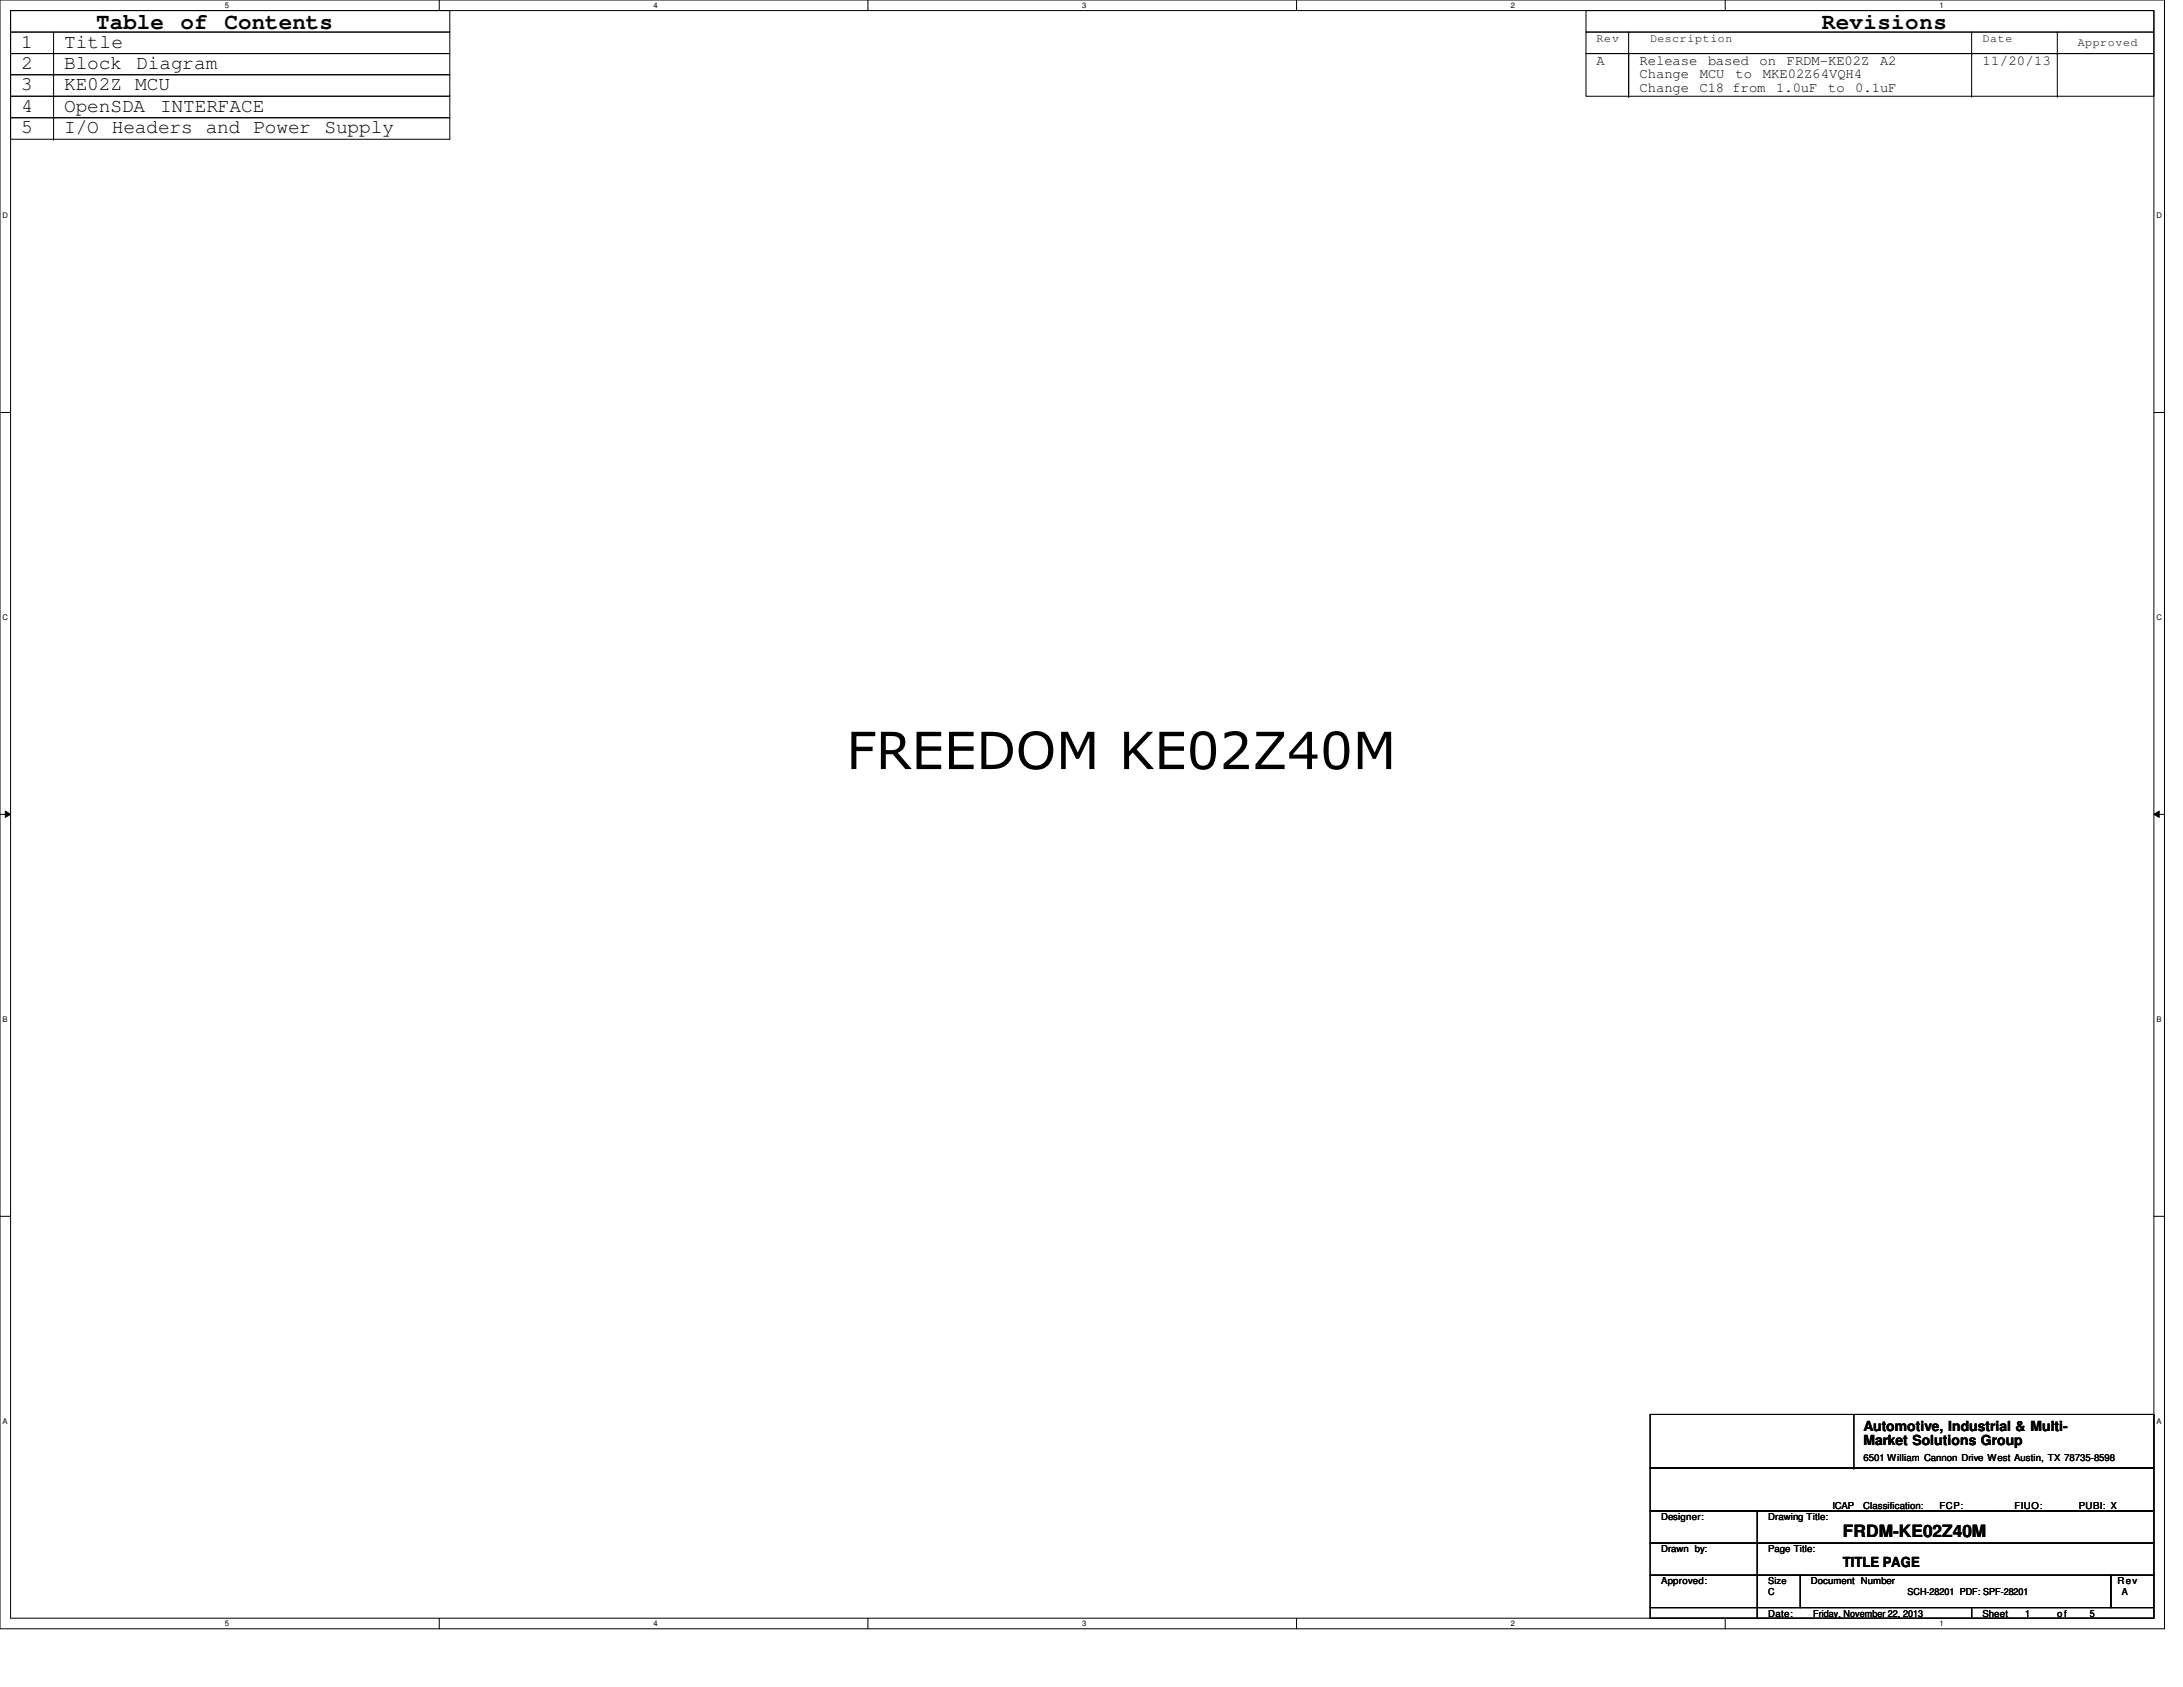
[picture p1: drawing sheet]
<svg xmlns="http://www.w3.org/2000/svg" width="279mm" height="216mm" viewBox="0 0 279 216" stroke-linecap="round" stroke-linejoin="round" font-family="sans-serif">
<defs><g id="words">
<text font-size="6.6" x="108.3" y="98.4">FREEDOM KE02Z40M</text>
<g font-size="2.9">
<text x="12.3" y="3.8">Table</text>
<text x="23.1" y="3.8">of</text>
<text x="28.7" y="3.8">Contents</text>
<text x="233.2" y="3.8">Revisions</text>
</g>
<g font-size="2.5">
<text x="2.7" y="6.1">1</text>
<text x="2.7" y="8.8">2</text>
<text x="2.7" y="11.6">3</text>
<text x="8.2" y="8.8">Block</text>
<text x="8.2" y="6.1">Title</text>
<text x="8.2" y="11.6">KE02Z MCU</text>
<text x="17.4" y="8.8">Diagram</text>
<text x="2.7" y="17.1">5</text>
<text x="2.7" y="14.3">4</text>
<text x="8.2" y="14.3">OpenSDA</text>
<text x="8.2" y="17.1">I/O Headers and Power Supply</text>
<text x="20.5" y="14.3">INTERFACE</text>
</g>
<text font-size="2.2" x="235.9" y="196.8">FRDM-KE02Z40M</text>
<g font-size="1.8">
<text x="204.3" y="8.3">A</text>
<text x="209.8" y="8.3">Release</text>
<text x="209.8" y="10">Change</text>
<text x="209.8" y="11.8">Change</text>
<text x="217.5" y="11.8">C18 from</text>
<text x="217.6" y="10">MCU</text>
<text x="218.6" y="8.3">based</text>
<text x="222.1" y="10">to</text>
<text x="225.2" y="8.3">on</text>
<text x="225.6" y="10">MKE02Z64VQH4</text>
<text x="227.3" y="11.8">1.0uF</text>
<text x="228.7" y="8.3">FRDM-KE02Z</text>
<text x="234" y="11.8">to</text>
<text x="237.4" y="11.8">0.1uF</text>
<text x="240.6" y="8.3">A2</text>
<text x="253.7" y="8.3">11/20/13</text>
<text x="238.5" y="183.1">Automotive, Industrial &amp; Multi-</text>
<text x="238.5" y="184.9">Market Solutions Group</text>
<text x="235.9" y="200.5">TITLE PAGE</text>
</g>
<g font-size="1.5">
<text x="204.3" y="5.3">Rev</text>
<text x="211.2" y="5.3">Description</text>
<text x="253.7" y="5.3">Date</text>
<text x="265.9" y="5.9">Approved</text>
</g>
<g font-size="1.2">
<text x="238.5" y="187">6501 William Cannon Drive West Austin, TX 78735-8598</text>
<text x="212.6" y="194.5">Designer:</text>
<text x="226.3" y="194.5">Drawing Title:</text>
<text x="234.5" y="193.2">ICAP</text>
<text x="238.5" y="193.2">Classification:</text>
<text x="248.2" y="193.2">FCP: ____</text>
<text x="257.9" y="193.2">FIUO: ____</text>
<text x="266.1" y="193.2">PUBI: X</text>
<text x="212.6" y="198.6">Drawn by:</text>
<text x="212.6" y="202.7">Approved:</text>
<text x="226.3" y="202.7">Size</text>
<text x="226.3" y="198.6">Page Title:</text>
<text x="231.8" y="202.7">Document Number</text>
<text x="271" y="202.7">Rev</text>
<text x="226.3" y="206.9">Date:</text>
<text x="226.3" y="204.1">C</text>
<text x="232.1" y="206.9">Friday, November 22, 2013</text>
<text x="244.1" y="204.1">SCH-28201 PDF: SPF-28201</text>
<text x="253.7" y="206.9">Sheet</text>
<text x="259.2" y="206.9">1</text>
<text x="263.3" y="206.9">of</text>
<text x="267.5" y="206.9">5</text>
<text x="271.6" y="204.1">A</text>
</g>
<g font-size="1">
<text x="28.8" y="1">5</text>
<text x="83.7" y="1">4</text>
<text x="138.5" y="1">3</text>
<text x="193.4" y="1">2</text>
<text x="248.2" y="1">1</text>
<text x=".3" y="27.9">D</text>
<text x="276" y="27.9">D</text>
<text x=".3" y="79.4">C</text>
<text x="276" y="79.4">C</text>
<text x=".3" y="130.8">B</text>
<text x="276" y="130.8">B</text>
<text x=".3" y="182.2">A</text>
<text x="276" y="182.2">A</text>
<text x="28.8" y="208.1">5</text>
<text x="83.7" y="208.1">4</text>
<text x="138.5" y="208.1">3</text>
<text x="193.4" y="208.1">2</text>
<text x="248.2" y="208.1">1</text>
</g>
</g></defs>
<path d="M0 0h277v208.4h-277zM1.4 1.4h274.3v205.7h-274.3z" fill="none" stroke="#000" stroke-width=".13"/>
<g fill="#fff">
<path d="M28.8 .1h.5v1.1h-.5z"/>
<path d="M28.8 207.2h.5v1.1h-.5z"/>
</g>
<path d="M56.2 0v1.4M56.2 207.1v1.3" fill="none" stroke="#000" stroke-width=".13"/>
<g fill="#fff">
<path d="M83.7 .1h.5v1.1h-.5z"/>
<path d="M83.7 207.2h.5v1.1h-.5z"/>
</g>
<path d="M111.1 0v1.4M111.1 207.1v1.3" fill="none" stroke="#000" stroke-width=".13"/>
<g fill="#fff">
<path d="M138.5 .1h.6v1.1h-.6z"/>
<path d="M138.5 207.2h.6v1.1h-.6z"/>
</g>
<path d="M165.9 0v1.4M165.9 207.1v1.3" fill="none" stroke="#000" stroke-width=".13"/>
<g fill="#fff">
<path d="M193.4 .1h.5v1.1h-.5z"/>
<path d="M193.4 207.2h.5v1.1h-.5z"/>
</g>
<path d="M220.8 0v1.4M220.8 207.1v1.3" fill="none" stroke="#000" stroke-width=".13"/>
<g fill="#fff">
<path d="M248.2 .1h.6v1.1h-.6z"/>
<path d="M248.2 207.2h.6v1.1h-.6z"/>
<path d="M.3 27.1h.8v1.1h-.8z"/>
<path d="M276 27.1h.7v1.1h-.7z"/>
<path d="M.3 78.5h.8v1.1h-.8z"/>
<path d="M276 78.5h.7v1.1h-.7z"/>
</g>
<path d="M0 52.8h1.4M275.7 52.8h1.3" fill="none" stroke="#000" stroke-width=".13"/>
<g fill="#fff">
<path d="M.3 129.9h.7v1.1h-.7z"/>
<path d="M276 129.9h.6v1.1h-.6z"/>
</g>
<path d="M0 104.2h1.4M.7 103.8l.7 .4-.7 .4zM275.7 104.2l.7-.4v.8zM275.7 104.2h1.3" fill="none" stroke="#000" stroke-width=".13"/>
<path d="M.7 103.8l.7 .4-.7 .4zM275.7 104.2l.7-.4v.8z" fill="#000"/>
<g fill="#fff">
<path d="M.3 181.4h.7v1.1h-.7z"/>
<path d="M276 181.4h.6v1.1h-.6z"/>
</g>
<g fill="none" stroke="#000" stroke-width=".13">
<path d="M1.4 1.4h56.2v2.7h-56.2zM1.4 4.1h56.2v2.8h-56.2zM1.4 6.9h56.2v2.7h-56.2zM1.4 9.6h56.2v2.7h-56.2zM1.4 15.1h56.2v2.7h-56.2zM1.4 12.3h56.2v2.8h-56.2zM6.9 6.9h.1M6.9 9.6h.1M6.9 12.3h.1M6.9 17.8h.1M6.9 15.1h.1M6.9 4.1v13.7"/>
<path d="M203 1.4h72.7v2.7h-72.7zM203 4.1h72.7v2.8h-72.7zM203 6.9h72.7v5.4h-72.7zM208.4 6.9h.1M208.4 12.3h.1M208.4 4.1v8.2M252.3 6.9h.1M252.3 12.3h.1M252.3 4.1v8.2M263.3 6.9h.1M263.3 12.3h.1M263.3 4.1v8.2"/>
<path d="M0 155.7h1.4M275.7 155.7h1.3M211.2 193.4h13.7v4.1h-13.7zM211.2 197.5h13.7v4.1h-13.7zM211.2 187.9h64.5v5.5h-64.5zM211.2 181h64.5v6.9h-64.5zM224.9 193.4h50.8v4.1h-50.8zM224.9 197.5h50.8v4.1h-50.8zM237.3 187.9h.1M237.3 181v6.9M211.2 201.6h13.7v4.1h-13.7zM211.2 205.7h13.7v1.4h-13.7z"/>
<path d="M224.9 201.6h5.5v4.1h-5.5zM224.9 205.7h27.4v1.4h-27.4zM230.4 201.6h39.8v4.1h-39.8zM252.3 205.7h23.4v1.4h-23.4zM270.2 201.6h5.5v4.1h-5.5z"/>
</g>
<use href="#words"/>
</svg>
